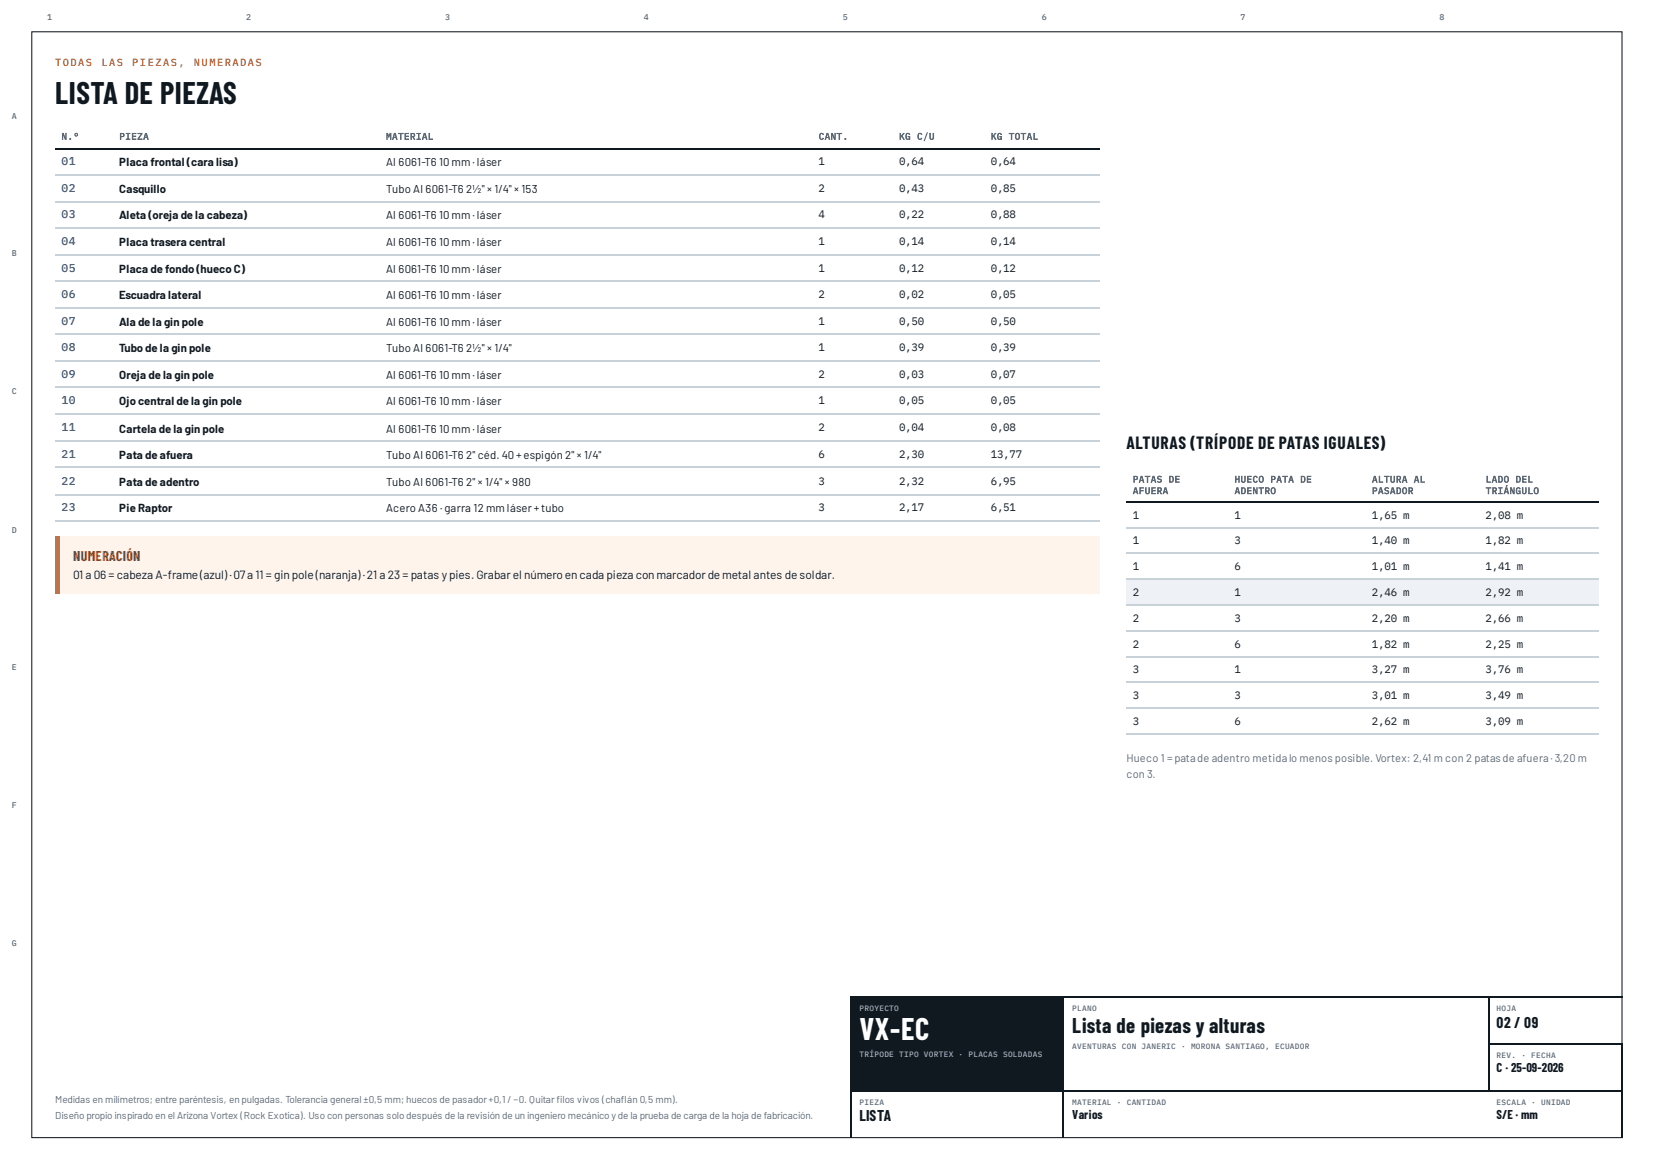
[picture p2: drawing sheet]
<svg xmlns="http://www.w3.org/2000/svg" width="420mm" height="297mm" viewBox="0 0 420 297" stroke-linecap="round" stroke-linejoin="round" font-family="sans-serif">
<defs><g id="words">
<text font-size="7.8" fill="#101820" x="14" y="26.5">LISTA DE PIEZAS</text>
<text font-size="7.8" fill="#fff" x="218.3" y="264.1">VX-EC</text>
<text font-size="5.3" fill="#101820" x="272.3" y="262.2">Lista de piezas y alturas</text>
<text font-size="4.4" fill="#101820" x="286" y="114">ALTURAS (TRÍPODE DE PATAS IGUALES)</text>
<g font-size="3.9" fill="#101820">
<text x="380" y="260.9">02 / 09</text>
<text x="218.3" y="284.7">LISTA</text>
</g>
<text font-size="3.5" fill="#9a3a07" x="18.6" y="142.3">NUMERACIÓN</text>
<g font-size="3.2" fill="#101820">
<text x="380" y="272.3">C · 25-09-2026</text>
<text x="272.3" y="284.2">Varios</text>
<text x="380" y="284.2">S/E · mm</text>
</g>
<text font-size="3" fill="#101820" x="18.6" y="147.1">01 a 06 = cabeza A-frame(azul) ·07a 11 = ginpole(naranja) ·21 a 23 = patas ypies.Grabarel númeroencada pieza conmarcadordemetal antes desoldar.</text>
<g font-size="2.9" fill="#1646a8">
<text x="15.6" y="41.8">01</text>
<text x="15.6" y="48.7">02</text>
<text x="15.6" y="55.3">03</text>
<text x="15.6" y="62.2">04</text>
<text x="15.6" y="69.1">05</text>
<text x="15.6" y="75.7">06</text>
<text x="15.6" y="82.6">07</text>
<text x="15.6" y="89.2">08</text>
<text x="15.6" y="96">09</text>
<text x="15.6" y="102.7">10</text>
<text x="15.6" y="109.5">11</text>
<text x="15.6" y="116.2">21</text>
<text x="15.6" y="123">22</text>
<text x="15.6" y="129.6">23</text>
</g>
<g font-size="2.9" fill="#101820">
<text x="30.3" y="42.1">Placa frontal (cara lisa)</text>
<text x="98" y="42.1">Al 6061-T6</text>
<text x="111.5" y="42.1">10mm ·láser</text>
<text x="30.3" y="48.9">Casquillo</text>
<text x="98" y="48.9">Tubo Al 6061-T6</text>
<text x="118.4" y="48.9">2½&quot; × 1/4&quot; × 153</text>
<text x="30.3" y="55.6">Aleta (oreja de la cabeza)</text>
<text x="98" y="55.6">Al 6061-T6</text>
<text x="111.5" y="55.6">10mm ·láser</text>
<text x="30.3" y="62.4">Placa trasera central</text>
<text x="98" y="62.4">Al 6061-T6</text>
<text x="111.5" y="62.4">10mm ·láser</text>
<text x="30.3" y="69.3">Placa de fondo (hueco C)</text>
<text x="98" y="69.3">Al 6061-T6</text>
<text x="111.5" y="69.3">10mm ·láser</text>
<text x="30.3" y="75.9">Escuadra lateral</text>
<text x="98" y="75.9">Al 6061-T6</text>
<text x="111.5" y="75.9">10mm ·láser</text>
<text x="30.3" y="82.8">Ala de la gin pole</text>
<text x="98" y="82.8">Al 6061-T6</text>
<text x="111.5" y="82.8">10mm ·láser</text>
<text x="30.3" y="89.4">Tubo de la gin pole</text>
<text x="98" y="89.4">Tubo Al 6061-T6</text>
<text x="118.4" y="89.4">2½&quot; × 1/4&quot;</text>
<text x="30.3" y="96.3">Oreja de la gin pole</text>
<text x="98" y="96.3">Al 6061-T6</text>
<text x="111.5" y="96.3">10mm ·láser</text>
<text x="30.3" y="102.9">Ojo central de la gin pole</text>
<text x="98" y="102.9">Al 6061-T6</text>
<text x="111.5" y="102.9">10mm ·láser</text>
<text x="30.3" y="109.8">Cartela de la gin pole</text>
<text x="98" y="109.8">Al 6061-T6</text>
<text x="111.5" y="109.8">10mm ·láser</text>
<text x="30.3" y="116.4">Pata de afuera</text>
<text x="98" y="116.4">Tubo Al 6061-T6</text>
<text x="118.4" y="116.4">2&quot; céd. 40+espigón 2&quot; × 1/4&quot;</text>
<text x="30.3" y="123.3">Pata de adentro</text>
<text x="98" y="123.3">Tubo Al 6061-T6</text>
<text x="118.4" y="123.3">2&quot; × 1/4&quot; × 980</text>
<text x="30.3" y="129.9">Pie Raptor</text>
<text x="98" y="129.9">Acero A36 ·garra 12 mm láser +tubo</text>
</g>
<g font-size="2.8" fill="#101820">
<text x="207.9" y="41.8">1</text>
<text x="228.3" y="41.8">0,64</text>
<text x="251.6" y="41.8">0,64</text>
<text x="207.9" y="48.7">2</text>
<text x="228.3" y="48.7">0,43</text>
<text x="251.6" y="48.7">0,85</text>
<text x="207.9" y="55.3">4</text>
<text x="228.3" y="55.3">0,22</text>
<text x="251.6" y="55.3">0,88</text>
<text x="207.9" y="62.2">1</text>
<text x="228.3" y="62.2">0,14</text>
<text x="251.6" y="62.2">0,14</text>
<text x="207.9" y="69.1">1</text>
<text x="228.3" y="69.1">0,12</text>
<text x="251.6" y="69.1">0,12</text>
<text x="207.9" y="75.7">2</text>
<text x="228.3" y="75.7">0,02</text>
<text x="251.6" y="75.7">0,05</text>
<text x="207.9" y="82.6">1</text>
<text x="228.3" y="82.6">0,50</text>
<text x="251.6" y="82.6">0,50</text>
<text x="207.9" y="89.2">1</text>
<text x="228.3" y="89.2">0,39</text>
<text x="251.6" y="89.2">0,39</text>
<text x="207.9" y="96">2</text>
<text x="228.3" y="96">0,03</text>
<text x="251.6" y="96">0,07</text>
<text x="207.9" y="102.7">1</text>
<text x="228.3" y="102.7">0,05</text>
<text x="251.6" y="102.7">0,05</text>
<text x="207.9" y="109.5">2</text>
<text x="228.3" y="109.5">0,04</text>
<text x="251.6" y="109.5">0,08</text>
<text x="207.9" y="116.2">6</text>
<text x="228.3" y="116.2">2,30</text>
<text x="251.6" y="116.2">13,77</text>
<text x="207.9" y="123">3</text>
<text x="228.3" y="123">2,32</text>
<text x="251.6" y="123">6,95</text>
<text x="207.9" y="129.6">3</text>
<text x="228.3" y="129.6">2,17</text>
<text x="251.6" y="129.6">6,51</text>
<text x="287.6" y="131.8">1</text>
<text x="313.4" y="131.8">1</text>
<text x="348.3" y="131.8">1,65 m</text>
<text x="377.2" y="131.8">2,08 m</text>
<text x="287.6" y="138.1">1</text>
<text x="313.4" y="138.1">3</text>
<text x="348.3" y="138.1">1,40 m</text>
<text x="377.2" y="138.1">1,82 m</text>
<text x="287.6" y="144.7">1</text>
<text x="313.4" y="144.7">6</text>
<text x="348.3" y="144.7">1,01 m</text>
<text x="377.2" y="144.7">1,41 m</text>
<text x="287.6" y="151.3">2</text>
<text x="313.4" y="151.3">1</text>
<text x="348.3" y="151.3">2,46 m</text>
<text x="377.2" y="151.3">2,92 m</text>
<text x="287.6" y="158">2</text>
<text x="313.4" y="158">3</text>
<text x="348.3" y="158">2,20 m</text>
<text x="377.2" y="158">2,66 m</text>
<text x="287.6" y="164.6">2</text>
<text x="313.4" y="164.6">6</text>
<text x="348.3" y="164.6">1,82 m</text>
<text x="377.2" y="164.6">2,25 m</text>
<text x="287.6" y="170.9">3</text>
<text x="313.4" y="170.9">1</text>
<text x="348.3" y="170.9">3,27 m</text>
<text x="377.2" y="170.9">3,76 m</text>
<text x="287.6" y="177.5">3</text>
<text x="313.4" y="177.5">3</text>
<text x="348.3" y="177.5">3,01 m</text>
<text x="377.2" y="177.5">3,49 m</text>
<text x="287.6" y="184.2">3</text>
<text x="313.4" y="184.2">6</text>
<text x="348.3" y="184.2">2,62 m</text>
<text x="377.2" y="184.2">3,09 m</text>
</g>
<g font-size="2.8" fill="#5b6875">
<text x="286" y="193.4">Hueco 1 =patade adentro metidalo menos posible. Vortex: 2,41 m con 2 patas de afuera·3,20 m</text>
<text x="286" y="197.4">con 3.</text>
</g>
<g font-size="2.6" fill="#e0621b">
<text x="14" y="16.7">TODAS</text>
<text x="25.7" y="16.7">LAS</text>
<text x="33.6" y="16.7">PIEZAS,</text>
<text x="49.2" y="16.7">NUMERADAS</text>
</g>
<g font-size="2.5" fill="#5b6875">
<text x="14" y="279.9">Medidas en milímetros; entre paréntesis, en pulgadas. Tolerancia general ±0,5 mm; huecos de pasador+0,1 / −0. Quitarflos vivos (chafán 0,5 mm).</text>
<text x="141.3" y="279.9">i</text>
<text x="157.7" y="279.9">l</text>
<text x="14" y="284.2">Diseño propio inspirado en el Arizona Vortex (Rock Exotica). Uso con personas solo después de la revisión de un ingeniero mecánico yde la prueba de carga de la hoja de fabricación.</text>
</g>
<g font-size="2.4" fill="#5b6875">
<text x="15.6" y="35.5">N.º</text>
<text x="30.3" y="35.5">PIEZA</text>
<text x="98" y="35.5">MATERIAL</text>
<text x="207.9" y="35.5">CANT.</text>
<text x="228.3" y="35.5">KG C/U</text>
<text x="251.6" y="35.5">KG TOTAL</text>
<text x="287.6" y="122.5">PATAS DE</text>
<text x="287.6" y="125.4">AFUERA</text>
<text x="313.4" y="122.5">HUECO PATA DE</text>
<text x="313.4" y="125.4">ADENTRO</text>
<text x="348.3" y="122.5">ALTURA AL</text>
<text x="348.3" y="125.4">PASADOR</text>
<text x="377.2" y="122.5">LADO DEL</text>
<text x="377.2" y="125.4">TRIÁNGULO</text>
</g>
<g font-size="2.1" fill="#5b6875">
<text x="12" y="5">1</text>
<text x="62.5" y="5">2</text>
<text x="113" y="5">3</text>
<text x="163.5" y="5">4</text>
<text x="214" y="5">5</text>
<text x="264.5" y="5">6</text>
<text x="315" y="5">7</text>
<text x="365.5" y="5">8</text>
<text x="3" y="30.2">A</text>
<text x="3" y="65.1">B</text>
<text x="3" y="100">C</text>
<text x="3" y="135.2">D</text>
<text x="3" y="170.1">E</text>
<text x="3" y="205.1">F</text>
<text x="3" y="240.2">G</text>
</g>
<g font-size="2" fill="#9fb0c1">
<text x="218.3" y="256.6">PROYECTO</text>
<text x="218.3" y="268.3">TRÍPODE TIPO VORTEX · PLACAS SOLDADAS</text>
</g>
<g font-size="2" fill="#5b6875">
<text x="272.3" y="256.6">PLANO</text>
<text x="380" y="256.6">HOJA</text>
<text x="272.3" y="266.2">AVENTURAS CON JANERIC · MORONA SANTIAGO, ECUADOR</text>
<text x="380" y="268.6">REV. · FECHA</text>
<text x="218.3" y="280.5">PIEZA</text>
<text x="272.3" y="280.5">MATERIAL · CANTIDAD</text>
<text x="380" y="280.5">ESCALA · UNIDAD</text>
</g>
</g></defs>
<path d="M8.1 8.1h403.7v280.7h-403.7zM14 37.7h265.1" fill="none" stroke="#101820" stroke-width=".26"/>
<g fill="none" stroke="#c9d1d9" stroke-width=".26">
<path d="M14 44.3h265.1M14 51.2h265.1M14 57.8h265.1M14 64.7h265.1M14 71.3h265.1M14 78.2h265.1M14 84.8h265.1M14 91.7h265.1M14 98.3h265.1M14 105.2h265.1M14 112.1h265.1M14 118.7h265.1"/>
<path d="M14 125.5h265.1M14 132.2h265.1"/>
</g>
<path d="M14 136.3h265.1v14.5h-265.1z" fill="#fff4ec"/>
<path d="M14 136.3h1.1v14.5h-1.1z" fill="#e0621b"/>
<g fill="#eef2f6">
<path d="M286 147.1h25.9v6.6h-25.9z"/>
<path d="M311.9 147.1h35v6.6h-35z"/>
<path d="M346.9 147.1h28.8v6.6h-28.8z"/>
<path d="M375.7 147.1h30.2v6.6h-30.2z"/>
</g>
<path d="M286 127.4h119.9M215.9 253.1h196.1M216 252.9v36" fill="none" stroke="#101820" stroke-width=".26"/>
<path d="M286 134h119.9M286 140.4h119.9M286 147h119.9M286 153.6h119.9M286 160.2h119.9M286 166.8h119.9M286 173.2h119.9M286 179.8h119.9M286 186.4h119.9" fill="none" stroke="#c9d1d9" stroke-width=".26"/>
<path d="M216.2 253.2h53.9v23.8h-53.9z" fill="#101820"/>
<path d="M270 253.2v35.7M378 253.2v23.8M216.2 276.9h195.8M378.1 265h33.9M411.8 265.1v23.8" fill="none" stroke="#101820" stroke-width=".26"/>
<use href="#words"/>
</svg>
